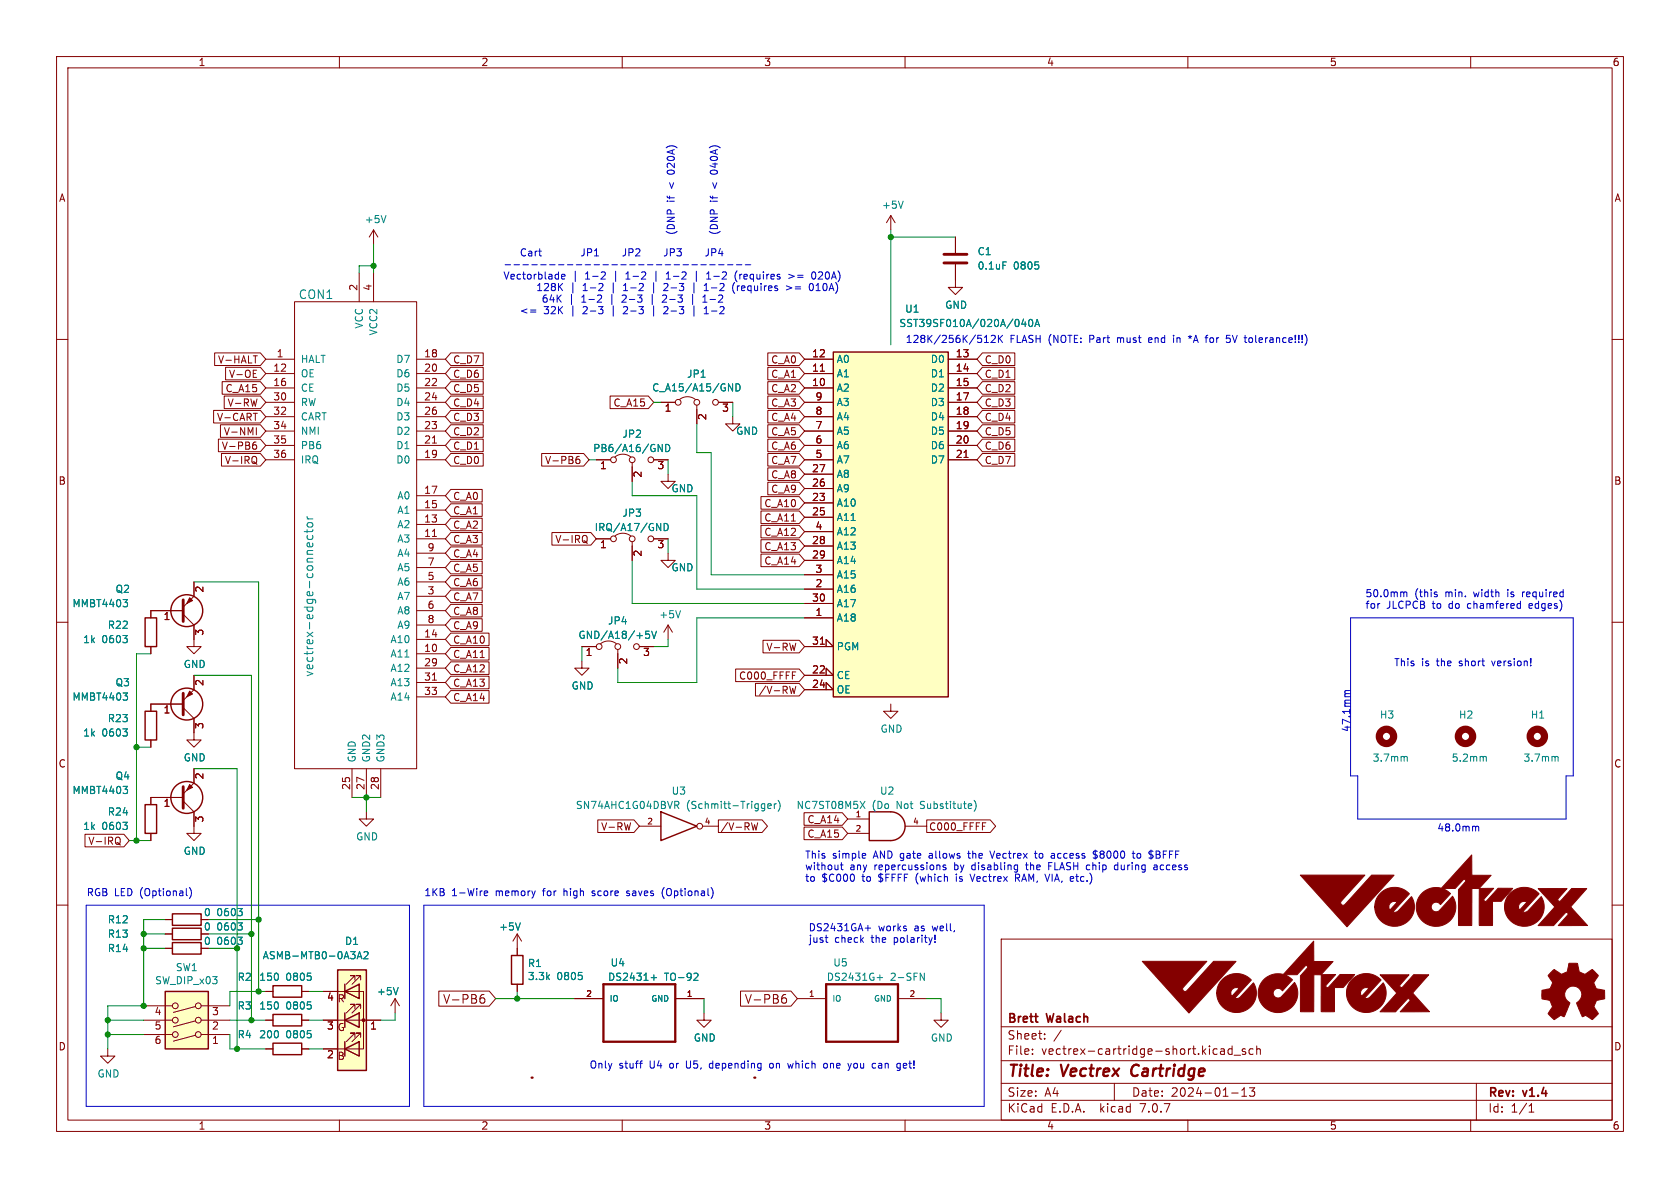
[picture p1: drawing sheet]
<svg xmlns="http://www.w3.org/2000/svg" width="297mm" height="210mm" viewBox="0 0 297 210" stroke-linecap="round" stroke-linejoin="round" font-family="sans-serif">
<defs><g id="words">
<g font-size="2.8" fill="#840000">
<text x="178" y="190.9">Title:</text>
<text x="187.7" y="190.9">Vectrex</text>
<text x="200.8" y="190.9">Cartridge</text>
</g>
<g font-size="2.1" fill="#008484">
<text x="52.7" y="53.1">CON1</text>
<text x="55.6" y="119.7" transform="rotate(-90 55.6 119.7)">vectrex-edge-connector</text>
</g>
<g font-size="2.1" fill="#840000">
<text x="78.3" y="177.6">V-PB6</text>
<text x="131.6" y="177.6">V-PB6</text>
<text x="178" y="184">Sheet:</text>
<text x="178" y="181.2">Brett</text>
<text x="185.2" y="181.2">Walach</text>
<text x="178" y="186.7">File:</text>
<text x="184.1" y="186.7">vectrex-cartridge-short.kicad_sch</text>
<text x="178" y="196.9">KiCad</text>
<text x="178" y="194.1">Size:</text>
<text x="184.7" y="194.1">A4</text>
<text x="185.7" y="196.9">E.D.A.</text>
<text x="194.6" y="196.9">kicad</text>
<text x="200" y="194.1">Date:</text>
<text x="201.8" y="196.9">7.0.7</text>
<text x="207" y="194.1">2024-01-13</text>
<text x="263" y="194.3">Rev:</text>
<text x="263" y="196.9">Id:</text>
<text x="267.1" y="196.9">1/1</text>
<text x="269.4" y="194.3">v1.4</text>
</g>
<g font-size="1.8" fill="#840000">
<text x="35" y="11.9">1</text>
<text x="85" y="11.9">2</text>
<text x="135" y="11.9">3</text>
<text x="185" y="11.9">4</text>
<text x="235" y="11.9">5</text>
<text x="285" y="11.9">6</text>
<text x="10.3" y="35.9">A</text>
<text x="285.3" y="35.9">A</text>
<text x="63.2" y="51.5" transform="rotate(-90 63.2 51.5)">2</text>
<text x="65.8" y="51.5" transform="rotate(-90 65.8 51.5)">4</text>
<text x="38.4" y="64.5">V-HALT</text>
<text x="48.2" y="65.8">12</text>
<text x="48.8" y="63.2">1</text>
<text x="74.9" y="63.2">18</text>
<text x="74.9" y="65.8">20</text>
<text x="80" y="64.5">C_D7</text>
<text x="136.2" y="64.5">C_A0</text>
<text x="143.5" y="65.8">11</text>
<text x="143.5" y="63.2">12</text>
<text x="168.9" y="63.2">13</text>
<text x="168.9" y="65.8">14</text>
<text x="174" y="64.5">C_D0</text>
<text x="39.8" y="69.5">C_A15</text>
<text x="40.4" y="67">V-OE</text>
<text x="48.2" y="68.3">16</text>
<text x="48.2" y="70.9">30</text>
<text x="74.9" y="68.3">22</text>
<text x="74.9" y="70.9">24</text>
<text x="80" y="69.5">C_D5</text>
<text x="80" y="67">C_D6</text>
<text x="136.2" y="69.5">C_A2</text>
<text x="136.2" y="67">C_A1</text>
<text x="143.5" y="68.3">10</text>
<text x="144.1" y="70.9">9</text>
<text x="168.9" y="68.3">15</text>
<text x="168.9" y="70.9">17</text>
<text x="174" y="67">C_D1</text>
<text x="174" y="69.5">C_D2</text>
<text x="38.3" y="74.6">V-CART</text>
<text x="39.5" y="77.2">V-NMI</text>
<text x="40.1" y="72.1">V-RW</text>
<text x="48.2" y="73.4">32</text>
<text x="48.2" y="75.9">34</text>
<text x="74.9" y="75.9">23</text>
<text x="74.9" y="73.4">26</text>
<text x="80" y="77.2">C_D2</text>
<text x="80" y="72.1">C_D4</text>
<text x="80" y="74.6">C_D3</text>
<text x="108.4" y="72.1">C_A15</text>
<text x="117.4" y="73.1">1</text>
<text x="125.2" y="74.4" transform="rotate(-90 125.2 74.4)">2</text>
<text x="127.6" y="73.1">3</text>
<text x="136.2" y="72.1">C_A3</text>
<text x="136.2" y="74.6">C_A4</text>
<text x="136.2" y="77.2">C_A5</text>
<text x="144.1" y="75.9">7</text>
<text x="144.1" y="73.4">8</text>
<text x="168.9" y="73.4">18</text>
<text x="168.9" y="75.9">19</text>
<text x="174" y="77.2">C_D5</text>
<text x="174" y="72.1">C_D3</text>
<text x="174" y="74.6">C_D4</text>
<text x="39.1" y="79.7">V-PB6</text>
<text x="39.7" y="82.2">V-IRQ</text>
<text x="48.2" y="78.5">35</text>
<text x="48.2" y="81">36</text>
<text x="74.9" y="81">19</text>
<text x="74.9" y="78.5">21</text>
<text x="80" y="79.7">C_D1</text>
<text x="80" y="82.2">C_D0</text>
<text x="96.3" y="82.2">V-PB6</text>
<text x="106" y="83.3">1</text>
<text x="116.1" y="83.3">3</text>
<text x="136.2" y="79.7">C_A6</text>
<text x="136.2" y="82.2">C_A7</text>
<text x="143.5" y="83.6">27</text>
<text x="144.1" y="81">5</text>
<text x="144.1" y="78.5">6</text>
<text x="168.9" y="78.5">20</text>
<text x="168.9" y="81">21</text>
<text x="174" y="79.7">C_D6</text>
<text x="174" y="82.2">C_D7</text>
<text x="10.3" y="85.9">B</text>
<text x="74.9" y="89.9">15</text>
<text x="74.9" y="87.4">17</text>
<text x="80" y="88.6">C_A0</text>
<text x="113.7" y="84.5" transform="rotate(-90 113.7 84.5)">2</text>
<text x="135" y="89.9">C_A10</text>
<text x="136.2" y="87.3">C_A9</text>
<text x="136.2" y="84.8">C_A8</text>
<text x="143.5" y="88.6">23</text>
<text x="143.5" y="86.1">26</text>
<text x="285.3" y="85.9">B</text>
<text x="74.9" y="95">11</text>
<text x="74.9" y="92.5">13</text>
<text x="80" y="91.1">C_A1</text>
<text x="80" y="93.7">C_A2</text>
<text x="135" y="94.9">C_A12</text>
<text x="135" y="92.4">C_A11</text>
<text x="143.5" y="91.2">25</text>
<text x="144.1" y="93.7">4</text>
<text x="75.5" y="100.1">7</text>
<text x="75.5" y="97.5">9</text>
<text x="80" y="98.7">C_A4</text>
<text x="80" y="101.3">C_A5</text>
<text x="80" y="96.2">C_A3</text>
<text x="98.1" y="96.2">V-IRQ</text>
<text x="106" y="97.2">1</text>
<text x="113.7" y="98.5" transform="rotate(-90 113.7 98.5)">2</text>
<text x="116.1" y="97.2">3</text>
<text x="135" y="97.5">C_A13</text>
<text x="135" y="100">C_A14</text>
<text x="143.5" y="96.3">28</text>
<text x="143.5" y="98.8">29</text>
<text x="144.1" y="101.3">3</text>
<text x="36.3" y="104.8" transform="rotate(-90 36.3 104.8)">2</text>
<text x="75.5" y="105.2">3</text>
<text x="75.5" y="102.6">5</text>
<text x="75.5" y="107.7">6</text>
<text x="80" y="106.4">C_A7</text>
<text x="80" y="103.8">C_A6</text>
<text x="143.5" y="106.4">30</text>
<text x="144.1" y="103.9">2</text>
<text x="28.8" y="109.9">1</text>
<text x="36.3" y="112.5" transform="rotate(-90 36.3 112.5)">3</text>
<text x="74.9" y="112.8">14</text>
<text x="75.5" y="110.2">8</text>
<text x="80" y="114">C_A10</text>
<text x="80" y="111.4">C_A9</text>
<text x="80" y="108.9">C_A8</text>
<text x="144.1" y="109">1</text>
<text x="74.9" y="115.3">10</text>
<text x="74.9" y="117.9">29</text>
<text x="80" y="116.5">C_A11</text>
<text x="80" y="119.1">C_A12</text>
<text x="103.4" y="116.3">1</text>
<text x="111.2" y="117.5" transform="rotate(-90 111.2 117.5)">2</text>
<text x="113.6" y="116.3">3</text>
<text x="135.4" y="115.3">V-RW</text>
<text x="143.5" y="119.1">22</text>
<text x="143.5" y="114">31</text>
<text x="36.3" y="121.4" transform="rotate(-90 36.3 121.4)">2</text>
<text x="74.9" y="120.4">31</text>
<text x="74.9" y="122.9">33</text>
<text x="80" y="121.6">C_A13</text>
<text x="80" y="124.1">C_A14</text>
<text x="130.5" y="120.3">C000_FFFF</text>
<text x="134.1" y="122.9">/V-RW</text>
<text x="143.5" y="121.7">24</text>
<text x="28.8" y="126.4">1</text>
<text x="36.3" y="129" transform="rotate(-90 36.3 129)">3</text>
<text x="10.3" y="135.9">C</text>
<text x="36.3" y="137.9" transform="rotate(-90 36.3 137.9)">2</text>
<text x="285.3" y="135.9">C</text>
<text x="28.8" y="143">1</text>
<text x="62" y="139.7" transform="rotate(-90 62 139.7)">25</text>
<text x="64.5" y="139.7" transform="rotate(-90 64.5 139.7)">27</text>
<text x="67.1" y="139.7" transform="rotate(-90 67.1 139.7)">28</text>
<text x="15.5" y="149.5">V-IRQ</text>
<text x="36.3" y="145.5" transform="rotate(-90 36.3 145.5)">3</text>
<text x="106.2" y="147">V-RW</text>
<text x="127.3" y="147">/V-RW</text>
<text x="142.6" y="145.7">C_A14</text>
<text x="142.6" y="148.3">C_A15</text>
<text x="164.1" y="147">C000_FFFF</text>
<text x="36" y="164.7">0</text>
<text x="36" y="167.2">0</text>
<text x="36" y="162.2">0</text>
<text x="27.2" y="179.8">4</text>
<text x="37.4" y="179.8">3</text>
<text x="57.7" y="177.2">4 R</text>
<text x="57.7" y="177.2">4</text>
<text x="10.3" y="185.9">D</text>
<text x="27.2" y="182.3">5</text>
<text x="27.2" y="184.9">6</text>
<text x="37.4" y="184.9">1</text>
<text x="37.4" y="182.3">2</text>
<text x="57.7" y="182.3">3 G</text>
<text x="57.7" y="182.3">3</text>
<text x="65.3" y="182.3">1</text>
<text x="285.3" y="185.9">D</text>
<text x="57.7" y="187.4">2 B</text>
<text x="57.7" y="187.4">2</text>
<text x="35" y="199.9">1</text>
<text x="85" y="199.9">2</text>
<text x="135" y="199.9">3</text>
<text x="185" y="199.9">4</text>
<text x="235" y="199.9">5</text>
<text x="285" y="199.9">6</text>
</g>
<g font-size="1.8" fill="#0000c2">
<text x="119.4" y="35.8" transform="rotate(-90 119.4 35.8)">if</text>
<text x="119.4" y="33.3" transform="rotate(-90 119.4 33.3)">&lt;</text>
<text x="119.4" y="30.5" transform="rotate(-90 119.4 30.5)">020A)</text>
<text x="127" y="35.8" transform="rotate(-90 127 35.8)">if</text>
<text x="127" y="33.3" transform="rotate(-90 127 33.3)">&lt;</text>
<text x="127" y="30.5" transform="rotate(-90 127 30.5)">040A)</text>
<text x="119.4" y="41.7" transform="rotate(-90 119.4 41.7)">(DNP</text>
<text x="127" y="41.7" transform="rotate(-90 127 41.7)">(DNP</text>
<text x="92.4" y="45.4">Cart</text>
<text x="104.5" y="45.4">JP1</text>
<text x="112.7" y="45.4">JP2</text>
<text x="88.9" y="49.5">Vectorblade</text>
<text x="95.9" y="51.5">128K</text>
<text x="97.1" y="53.6">64K</text>
<text x="101.2" y="49.5">|</text>
<text x="103.6" y="49.5">1-2</text>
<text x="104.3" y="53.6">1-2</text>
<text x="104.4" y="51.5">1-2</text>
<text x="108.7" y="49.5">|</text>
<text x="109.5" y="53.6">|</text>
<text x="109.5" y="51.5">|</text>
<text x="111.1" y="49.5">1-2</text>
<text x="111.9" y="53.6">2-3</text>
<text x="111.9" y="51.5">1-2</text>
<text x="117" y="53.6">|</text>
<text x="117.1" y="51.5">|</text>
<text x="118.7" y="49.5">1-2</text>
<text x="119.4" y="53.6">2-3</text>
<text x="119.5" y="51.5">2-3</text>
<text x="124.6" y="53.6">|</text>
<text x="124.6" y="51.5">|</text>
<text x="126.2" y="49.5">1-2</text>
<text x="127" y="53.6">1-2</text>
<text x="127" y="51.5">1-2</text>
<text x="131.4" y="49.5">(requires</text>
<text x="132.2" y="51.5">(requires</text>
<text x="141.1" y="49.5">&gt;=</text>
<text x="141.9" y="51.5">&gt;=</text>
<text x="145.4" y="49.5">020A)</text>
<text x="146.2" y="51.5">010A)</text>
<text x="92.4" y="55.6">&lt;=</text>
<text x="96.7" y="55.6">32K</text>
<text x="104" y="55.6">2-3</text>
<text x="111.5" y="55.6">2-3</text>
<text x="119.1" y="55.6">2-3</text>
<text x="124.2" y="55.6">|</text>
<text x="126.6" y="55.6">1-2</text>
<text x="160" y="60.7">128K/256K/512K</text>
<text x="178.5" y="60.7">FLASH (NOTE:</text>
<text x="192.9" y="60.7">Part</text>
<text x="198" y="60.7">must</text>
<text x="203.7" y="60.7">end</text>
<text x="208.3" y="60.7">in</text>
<text x="211.2" y="60.7">*A</text>
<text x="214.4" y="60.7">for</text>
<text x="218.3" y="60.7">5V</text>
<text x="221.7" y="60.7">tolerance!!!)</text>
<text x="241.3" y="105.7">50.0mm</text>
<text x="241.3" y="107.7">for</text>
<text x="245.1" y="107.7">JLCPCB</text>
<text x="250.1" y="105.7">(this</text>
<text x="253.4" y="107.7">to</text>
<text x="255.6" y="105.7">min.</text>
<text x="256.4" y="107.7">do</text>
<text x="259.9" y="107.7">chamfered</text>
<text x="260.8" y="105.7">width</text>
<text x="267" y="105.7">is</text>
<text x="269.8" y="105.7">required</text>
<text x="271" y="107.7">edges)</text>
<text x="246.4" y="117.9">This</text>
<text x="251.3" y="117.9">is</text>
<text x="254.1" y="117.9">the</text>
<text x="258.2" y="117.9">short</text>
<text x="264.2" y="117.9">version!</text>
<text x="238.8" y="129.5" transform="rotate(-90 238.8 129.5)">47.1mm</text>
<text x="254" y="147.1">48.0mm</text>
<text x="142.2" y="151.9">This</text>
<text x="142.2" y="153.9">without</text>
<text x="142.2" y="156">to</text>
<text x="145.3" y="156">$C000</text>
<text x="147.2" y="151.9">simple</text>
<text x="150.2" y="153.9">any</text>
<text x="152.6" y="156">to</text>
<text x="154.6" y="151.9">AND gate</text>
<text x="154.7" y="153.9">repercussions</text>
<text x="155.6" y="156">$FFFF</text>
<text x="162.3" y="156">(which</text>
<text x="164.7" y="151.9">allows</text>
<text x="169" y="153.9">by</text>
<text x="169.7" y="156">is</text>
<text x="171.9" y="151.9">the</text>
<text x="172.3" y="153.9">disabling</text>
<text x="172.5" y="156">Vectrex</text>
<text x="176" y="151.9">Vectrex</text>
<text x="180.6" y="156">RAM, VIA, etc.)</text>
<text x="182.1" y="153.9">the</text>
<text x="184.1" y="151.9">to</text>
<text x="186.2" y="153.9">FLASH chip</text>
<text x="187.1" y="151.9">access</text>
<text x="194.7" y="151.9">$8000</text>
<text x="198.3" y="153.9">during</text>
<text x="202" y="151.9">to</text>
<text x="205" y="151.9">$BFFF</text>
<text x="205.5" y="153.9">access</text>
<text x="15.2" y="158.5">RGB LED (Optional)</text>
<text x="74.9" y="158.5">1KB</text>
<text x="79.9" y="158.5">1-Wire</text>
<text x="87.7" y="158.5">memory</text>
<text x="96.3" y="158.5">for</text>
<text x="100.1" y="158.5">high</text>
<text x="105.3" y="158.5">score</text>
<text x="111.6" y="158.5">saves</text>
<text x="118.1" y="158.5">(Optional)</text>
<text x="142.9" y="164.7">DS2431GA+</text>
<text x="142.9" y="166.8">just</text>
<text x="147.6" y="166.8">check</text>
<text x="154.2" y="166.8">the</text>
<text x="155.3" y="164.7">works</text>
<text x="158.3" y="166.8">polarity!</text>
<text x="161.8" y="164.7">as</text>
<text x="165.1" y="164.7">well,</text>
<text x="104.1" y="189">Only</text>
<text x="109.4" y="189">stuff</text>
<text x="114.9" y="189">U4</text>
<text x="118.7" y="189">or</text>
<text x="121.8" y="189">U5,</text>
<text x="126.1" y="189">depending</text>
<text x="136.9" y="189">on</text>
<text x="140.4" y="189">which</text>
<text x="146.9" y="189">one</text>
<text x="151.4" y="189">you</text>
<text x="155.9" y="189">can</text>
<text x="160.4" y="189">get!</text>
</g>
<g font-size="1.8" fill="#008484">
<text x="64.4" y="39.6">+5V</text>
<text x="155.8" y="37.1">+5V</text>
<text x="172.7" y="45.3">C1</text>
<text x="172.7" y="47.9">0.1uF</text>
<text x="179.2" y="47.9">0805</text>
<text x="64.4" y="58.2" transform="rotate(-90 64.4 58.2)">VCC</text>
<text x="66.9" y="59.4" transform="rotate(-90 66.9 59.4)">VCC2</text>
<text x="158.9" y="58">SST39SF010A/020A/040A</text>
<text x="159.9" y="55.5">U1</text>
<text x="167" y="54.8">GND</text>
<text x="53.1" y="64.4">HALT</text>
<text x="70" y="64.4">D7</text>
<text x="147.8" y="64.4">A0</text>
<text x="164.4" y="64.4">D0</text>
<text x="53.1" y="66.9">OE</text>
<text x="53.1" y="69.4">CE</text>
<text x="53.1" y="72">RW</text>
<text x="70" y="66.9">D6</text>
<text x="70" y="69.4">D5</text>
<text x="70" y="72">D4</text>
<text x="115.2" y="69.4">C_A15/A15/GND</text>
<text x="121.4" y="67">JP1</text>
<text x="147.8" y="69.4">A2</text>
<text x="147.8" y="66.9">A1</text>
<text x="147.8" y="72">A3</text>
<text x="164.4" y="66.9">D1</text>
<text x="164.4" y="69.4">D2</text>
<text x="164.4" y="72">D3</text>
<text x="53.1" y="74.5">CART</text>
<text x="53.1" y="77.1">NMI</text>
<text x="70" y="77.1">D2</text>
<text x="70" y="74.5">D3</text>
<text x="109.9" y="77.6">JP2</text>
<text x="130" y="77.1">GND</text>
<text x="147.8" y="77.1">A5</text>
<text x="147.8" y="74.5">A4</text>
<text x="164.4" y="74.5">D4</text>
<text x="164.4" y="77.1">D5</text>
<text x="53.1" y="79.6">PB6</text>
<text x="53.1" y="82.1">IRQ</text>
<text x="70" y="82.1">D0</text>
<text x="70" y="79.6">D1</text>
<text x="104.8" y="80.1">PB6/A16/GND</text>
<text x="147.8" y="82.1">A7</text>
<text x="147.8" y="79.6">A6</text>
<text x="164.4" y="79.6">D6</text>
<text x="164.4" y="82.1">D7</text>
<text x="70.1" y="88.5">A0</text>
<text x="118.6" y="87.2">GND</text>
<text x="147.8" y="89.8">A10</text>
<text x="147.8" y="87.2">A9</text>
<text x="147.8" y="84.7">A8</text>
<text x="70.1" y="93.6">A2</text>
<text x="70.1" y="91">A1</text>
<text x="105" y="94.1">IRQ/A17/GND</text>
<text x="109.9" y="91.5">JP3</text>
<text x="147.8" y="92.3">A11</text>
<text x="147.8" y="94.8">A12</text>
<text x="70.1" y="96.1">A3</text>
<text x="70.1" y="101.2">A5</text>
<text x="70.1" y="98.7">A4</text>
<text x="118.6" y="101.2">GND</text>
<text x="147.8" y="97.4">A13</text>
<text x="147.8" y="99.9">A14</text>
<text x="12.7" y="107.5">MMBT4403</text>
<text x="20.3" y="105">Q2</text>
<text x="70.1" y="106.3">A7</text>
<text x="70.1" y="103.7">A6</text>
<text x="147.8" y="105">A16</text>
<text x="147.8" y="102.5">A15</text>
<text x="147.8" y="107.5">A17</text>
<text x="14.6" y="113.9">1k</text>
<text x="18" y="113.9">0603</text>
<text x="19" y="111.4">R22</text>
<text x="68.9" y="113.9">A10</text>
<text x="70.1" y="108.8">A8</text>
<text x="70.1" y="111.4">A9</text>
<text x="102.2" y="113.1">GND/A18/+5V</text>
<text x="107.4" y="110.6">JP4</text>
<text x="116.5" y="109.5">+5V</text>
<text x="147.8" y="110.1">A18</text>
<text x="32.4" y="118.3">GND</text>
<text x="68.9" y="116.4">A11</text>
<text x="68.9" y="119">A12</text>
<text x="147.8" y="115.2">PGM</text>
<text x="12.7" y="124.1">MMBT4403</text>
<text x="20.3" y="121.5">Q3</text>
<text x="68.9" y="121.5">A13</text>
<text x="68.9" y="124.1">A14</text>
<text x="101" y="122.1">GND</text>
<text x="147.8" y="120.2">CE</text>
<text x="147.8" y="122.8">OE</text>
<text x="14.6" y="130.4">1k</text>
<text x="18" y="130.4">0603</text>
<text x="19" y="127.9">R23</text>
<text x="155.6" y="129.7">GND</text>
<text x="243.8" y="127.2">H3</text>
<text x="257.8" y="127.2">H2</text>
<text x="270.5" y="127.2">H1</text>
<text x="32.4" y="134.8">GND</text>
<text x="63.1" y="134.9" transform="rotate(-90 63.1 134.9)">GND</text>
<text x="65.6" y="134.9" transform="rotate(-90 65.6 134.9)">GND2</text>
<text x="68.2" y="134.9" transform="rotate(-90 68.2 134.9)">GND3</text>
<text x="242.6" y="134.8">3.7mm</text>
<text x="256.6" y="134.8">5.2mm</text>
<text x="269.3" y="134.8">3.7mm</text>
<text x="12.7" y="140.6">MMBT4403</text>
<text x="20.3" y="138">Q4</text>
<text x="101.7" y="143.2">SN74AHC1G04DBVR</text>
<text x="118.6" y="140.7">U3</text>
<text x="121.3" y="143.2">(Schmitt-Trigger)</text>
<text x="140.7" y="143.2">NC7ST08M5X</text>
<text x="154.2" y="143.2">(Do</text>
<text x="155.5" y="140.7">U2</text>
<text x="158.6" y="143.2">Not</text>
<text x="163" y="143.2">Substitute)</text>
<text x="14.6" y="146.9">1k</text>
<text x="18" y="146.9">0603</text>
<text x="19" y="144.4">R24</text>
<text x="62.9" y="148.8">GND</text>
<text x="32.4" y="151.3">GND</text>
<text x="19" y="166">R13</text>
<text x="19" y="163.4">R12</text>
<text x="38.3" y="164.7">0603</text>
<text x="38.3" y="167.2">0603</text>
<text x="38.3" y="162.2">0603</text>
<text x="60.9" y="167.2">D1</text>
<text x="88.1" y="164.7">+5V</text>
<text x="19" y="168.5">R14</text>
<text x="31" y="171.9">SW1</text>
<text x="41.9" y="173.6">R2</text>
<text x="45.7" y="173.6">150</text>
<text x="46.3" y="169.8">ASMB-MTB0-0A3A2</text>
<text x="50.5" y="173.6">0805</text>
<text x="93.2" y="171.1">R1</text>
<text x="93.2" y="173.5">3.3k</text>
<text x="98.5" y="173.5">0805</text>
<text x="107.4" y="173.6">DS2431+</text>
<text x="107.8" y="171">U4</text>
<text x="117.5" y="173.6">TO-92</text>
<text x="146.1" y="173.6">DS2431G+</text>
<text x="147.2" y="171">U5</text>
<text x="157.4" y="173.6">2-SFN</text>
<text x="27.3" y="174.2">SW_DIP_x03</text>
<text x="41.9" y="178.7">R3</text>
<text x="45.7" y="178.7">150</text>
<text x="50.5" y="178.7">0805</text>
<text x="66.5" y="176.1">+5V</text>
<text x="41.9" y="183.7">R4</text>
<text x="45.7" y="183.7">200</text>
<text x="50.5" y="183.7">0805</text>
<text x="122.6" y="184.3">GND</text>
<text x="164.5" y="184.3">GND</text>
<text x="17.1" y="190.7">GND</text>
</g>
<g font-size="1.4" fill="#840000">
<text x="114.3" y="145.8">2</text>
<text x="124.5" y="145.8">4</text>
<text x="151.2" y="144.5">1</text>
<text x="151.2" y="147.1">2</text>
<text x="161.3" y="145.8">4</text>
<text x="103.5" y="176.3">2</text>
<text x="121.3" y="176.3">1</text>
<text x="142.9" y="176.3">1</text>
<text x="160.7" y="176.3">2</text>
</g>
<g font-size="1.4" fill="#008484">
<text x="107.7" y="177.3">IO</text>
<text x="115" y="177.3">GND</text>
<text x="147.1" y="177.3">IO</text>
<text x="154.4" y="177.3">GND</text>
</g>
</g></defs>
<g fill="none" stroke="#840000" stroke-width=".18">
<path d="M10 10h277v190h-277zM12 12h273v186h-273zM60 10v2M110 10v2M160 10v2M210 10v2M260 10v2M157.5 38.1l-.8 1.3M157.5 38.1v2.5M157.5 38.1l.7 1.3M10 60h2M66 40.6l-.7 1.3"/>
<path d="M66 40.6v2.6M66 40.6l.8 1.3M168.9 49.5v1.3h1.3l-1.3 1.3-1.3-1.3h1.3M285 60h2M129.5 73.7v1.2h1.3l-1.3 1.3-1.2-1.3h1.2M118.1 83.8v1.3h1.3l-1.3 1.3-1.3-1.3h1.3M10 110h2M26.7 114.3v1.3M32.4 108.6l1.9 1.9v3.8h1.3l-1.3 1.3-1.3-1.3h1.3M32.4 108h-5.7v1.2M34.3 119.4v2.5l-1.9 1.9M34.3 102.9v2.5l-1.9 1.9"/>
<path d="M285 110h2M26.7 130.8v1.3M32.4 125.1l1.9 1.9v3.8h1.3l-1.3 1.3-1.3-1.3h1.3M32.4 124.5h-5.7v1.2M34.3 135.9v2.5l-1.9 1.9M10 160h2M26.7 147.3v1.3M32.4 141.6l1.9 1.9v3.8h1.3l-1.3 1.3-1.3-1.3h1.3M32.4 141h-5.7v1.2M64.8 143.5v1.3h1.2l-1.2 1.3-1.3-1.3h1.3M285 160h2M25.4 177.8h5.1"/>
<path d="M29.2 165.1h1.3M29.2 167.6h1.3M29.2 162.6h1.3M34.5 177.9l-3.8 1.1M35.6 177.8h5M47 175.3h1.3M53.3 175.3h1.3M57.1 175.3h7.2v10.1h-7.2M62.7 178.3v-.8h-.7h.7l-1.5 1.6M62.7 173.2v-.7h-.7h.7l-1.5 1.5M63.5 174h.1M63.8 178.3v-.8h-.8h.8l-1.6 1.6"/>
<path d="M63.8 173.2v-.7h-.8h.8l-1.6 1.5M69.8 176.5l-.7 1.3M69.8 176.5v2.6M69.8 176.5l.8 1.3M91.4 167.6v1.3M91.4 174v1.3M124.5 179.1v1.2h1.2l-1.2 1.3-1.3-1.3h1.3M177 166h108v32h-108zM19 185.4v1.3h1.3l-1.3 1.3-1.2-1.3h1.2M25.4 182.9h5.1M25.4 180.3h5.1M34.5 180.5l-3.8 1"/>
<path d="M34.5 183l-3.8 1M35.6 182.9h5M35.6 180.3h5M47 185.4h1.3M47 180.3h1.3M53.3 185.4h1.3M53.3 180.3h1.3M57.1 180.3h10.2M60 198v2M62.7 183.4v-.8h-.7h.7l-1.5 1.6M63.8 183.4v-.8h-.8h.8l-1.6 1.6M110 198v2"/>
<path d="M160 198v2M177 194.5h108M177 191.5h108M177 187.5h108M177 181.5h108M182.5 186.3v.1M182.5 185.5v.1M184.7 183.6v.1M184.7 182.8v.1M187.6 182.1l-1.3 2M197 191.5v3M210 198v2"/>
<path d="M215.8 185.5h.6l.1 .9M216.5 185.8h-.5a.29 .29 0 0 0-.3 .3 .29 .29 0 0 0 .3 .3l.5-.1M217.7 193.2h1.2M217.8 185.5l-.4-.1-.3 .3v.4l.1 .2h.6M217.8 184.9v1.5M218.2 186.5h1.1M219.5 193.8h.9M219.5 192.7l.5-.4v1.5M220.2 185.5l-.4-.1-.2 .2 .1 .2 .5 .2v.3h-.6M220.9 192.3h.9l-.5 .6 .4 .1v.7l-.2 .1h-.4l-.2-.1M221.5 185.5l-.4-.1-.3 .3v.4l.2 .2h.5M222.2 185.5l.2-.1 .3 .1 .1 .9"/>
<path d="M222.2 184.9v1.5M260 198v2M261 191.5v6.5M270.3 196.6h.9M270.3 195.5l.4-.4v1.5"/>
<circle cx="31" cy="177.8" r=".51"/>
<circle cx="35.1" cy="177.8" r=".51"/>
<circle cx="31" cy="180.3" r=".51"/>
<circle cx="31" cy="182.9" r=".51"/>
<circle cx="35.1" cy="180.3" r=".51"/>
<circle cx="35.1" cy="182.9" r=".51"/>
</g>
<path d="M200.3 188.5a1.27 1.27 0 0 0 0 1.6" fill="none" stroke="#840000" stroke-width=".4"/>
<g fill="none" stroke="#840000" stroke-width=".25">
<path d="M25.7 109.2h2v5.1h-2zM25.7 125.7h2v5.1h-2zM25.7 142.2h2v5.1h-2zM29.2 175.3h7.6v10.1h-7.6zM30.5 164.1h5.1v2h-5.1zM30.5 166.6h5.1v2.1h-5.1zM30.5 161.5h5.1v2.1h-5.1zM48.3 174.2h5v2.1h-5zM48.3 179.3h5v2.1h-5zM59.7 171.5h5.1v17.7h-5.1zM61 175.3l2.5-1.3v2.5zM61 174v2.5"/>
<path d="M61 179.1v2.5M90.4 168.9h2.1v5.1h-2.1zM48.3 184.4h5v2h-5zM61 185.4l2.5-1.2v2.5zM61 180.3l2.5-1.2v2.5zM61 184.2v2.5"/>
<circle cx="33" cy="107.9" r="2.82"/>
<circle cx="33" cy="124.5" r="2.82"/>
<circle cx="33" cy="141" r="2.82"/>
</g>
<g fill="none" stroke="#008484" stroke-width=".18">
<path d="M68.2 38.1l-.4 1.3M159.7 35.6l-.4 1.2M21.7 112.3h.8l-.4 .5M21.8 106h.7l-.4 .5M22.3 106.5l.2 .2v.3l-.2 .3M22.4 112.9v.6M21.7 128.8h.8l-.4 .5M21.8 122.5h.7l-.4 .5M21.8 139h.7l-.4 .5M22.3 123l.2 .2v.3l-.2 .3M22.3 139.5l.2 .2v.3l-.2 .3M22.4 129.5v.5"/>
<path d="M248.4 133.7l.4 .2v.7M21.7 145.4h.8l-.4 .4M22.4 146v.5M42 163.1h.8l-.4 .5M42 165.7h.8l-.4 .5M42 160.6h.8l-.4 .5M42.8 163.7v.6M42.8 161.2v.5M42.8 166.3v.5M55 172.6v.6M55 177.7v.6M63.1 169.5l.5-1.3 .4 1.3"/>
<path d="M63.3 169.1h.6M64.3 168.3l.5-.1 .3 .4-.8 .9h.8M70.4 174.6l-.4 1.2M102.9 172.5v.6M55 182.8v.5"/>
</g>
<g fill="#ffffc2" stroke="#ffffc2" stroke-width=".18">
<path d="M29.2 175.3h7.6v10.1h-7.6z"/>
<path d="M59.7 171.5h5.1v17.7h-5.1z"/>
</g>
<g fill="#840000" stroke="#840000" stroke-width=".18">
<path d="M229.9 154.7h11.4l-3 3.3a3.3 3.3 0 0 0-1.3 1.7 .56 .56 0 0 0 .6 .3 .56 .56 0 0 0 .5-.5l4.4-4.8h3.9l-8.3 9.1z"/>
<path d="M261.5 157.1l2.6-.1-1.5 1.6a.39 .39 0 0 0-.3 .3 .39 .39 0 0 0 .2 .4h.3l2-2.3h2.6l-2 2.3h-1.5v3.9a.28 .28 0 0 1-.1 .4 .28 .28 0 0 1-.4 0h-1.7a.18 .18 0 0 1-.2 0 .18 .18 0 0 1 0-.3z"/>
<path d="M266.9 158a3.6 3.6 0 0 1 5.2 0l-2.9 3.2a1.58 1.58 0 0 0 1.6-.9l1.7-1.8a3.5 3.5 0 0 1-2.1 5.1 3.5 3.5 0 0 1-4.4-3.3h2.5l.2 .6 1.2-1.4a.47 .47 0 0 0-.7-.1l-.5 .3-.2 .6h-2.5v-.6a3.5 3.5 0 0 1 .9-1.7z"/>
<path d="M244.1 157.9a3.6 3.6 0 0 1 5.1 .1l-3 3.2a1.34 1.34 0 0 0 1.5-.8l1.8-1.9a3.5 3.5 0 0 1-2 5.1 3.5 3.5 0 0 1-4.5-3.3h2.5l.2 .6 1.3-1.5a.99 .99 0 0 0-1.5 .9h-2.5a3.3 3.3 0 0 1 1.1-2.4z"/>
<path d="M271.9 157.1h5.1l-1.3 1.5a.35 .35 0 0 0-.3 .4 .35 .35 0 0 0 .4 .3l2.1-2.2h2.6l-2.8 3.2 3 3.3h-5.2l1.5-1.7a.35 .35 0 0 0 .1-.6 .35 .35 0 0 0-.6 .3l-1.8 2h-2.8l3-3.3z"/>
<path d="M251.4 157.9a4 4 0 0 1 3.5-.9l5.3-5.9v3.6h3.4l-2.1 2.4h-1.3v6.5h-2a.26 .26 0 0 1-.3 0 .26 .26 0 0 1-.1-.3v-6l1-1.2a.33 .33 0 0 0 .3-.4 .33 .33 0 0 0-.4-.2l-1.4 1.6h-2.3l.8 .4 .6 .5-1.7 1.9a1.52 1.52 0 0 0-1.2-.3 .88 .88 0 0 0-.1 1.4 .88 .88 0 0 0 1.3-.3l1.8-1.9a.27 .27 0 0 1 .4-.3 3.5 3.5 0 0 1-1 4.6 3.5 3.5 0 0 1-4.6-.5 3.5 3.5 0 0 1 .1-4.7z"/>
<path d="M274.2 171.9l.6-.5 .8 .6a.62 .62 0 0 0 1.1 0l.2-.1a1.62 1.62 0 0 0 .4-1.4l.1-.2h1.5l.1 .8a.74 .74 0 0 0 .7 .9l.5 .2 1.3-.8 1 1-.4 .7a.75 .75 0 0 0-.1 1.2l.2 .5 1.5 .3v1.5l-1.4 .2-.1 .2a1.23 1.23 0 0 0-.3 1.2l.7 1-.1 .1-1 .9-.8-.5a.54 .54 0 0 0-.9 0l-1.1-2.3a2.33 2.33 0 0 0 .9-2 1.54 1.54 0 0 0-2.5-.7 1.54 1.54 0 0 0 .4 2.6l-1 2.4a.69 .69 0 0 0-1.1 .2l-.6 .3-1.1-1 .8-1.2-.3-.6a.71 .71 0 0 0-.9-.7l-.7-.2v-1.4l.4-.1a1.11 1.11 0 0 0 1.3-.7 .72 .72 0 0 0-.2-1.2l-.4-.7z"/>
<path d="M201.9 169.9h11.5l-3.1 3.4a3.3 3.3 0 0 0-1.2 1.6 .56 .56 0 0 0 .6 .3 .56 .56 0 0 0 .4-.4l4.4-4.9 4 .1-8.3 9.1z"/>
<path d="M233.6 172.3h2.5l-1.4 1.6a.39 .39 0 0 0-.3 .3 .39 .39 0 0 0 .2 .4l.2-.1 2.1-2.2h2.6l-2 2.3h-1.6v3.9a.28 .28 0 0 1 0 .4 .28 .28 0 0 1-.4 0h-1.7a.21 .21 0 0 1-.3-.1 .21 .21 0 0 1 .1-.3z"/>
<path d="M239 173.2a3.6 3.6 0 0 1 5.2 0l-3 3.3a1.58 1.58 0 0 0 1.6-.9l1.7-1.9a3.5 3.5 0 0 1-2 5.2 3.5 3.5 0 0 1-4.5-3.3h2.5l.2 .5 1.3-1.4-.3-.1a1 1 0 0 0-1.2 1h-2.5l.1-.6a3.4 3.4 0 0 1 .9-1.8z"/>
<path d="M216.1 173.1a3.6 3.6 0 0 1 5.1 .1l-2.9 3.3a1.34 1.34 0 0 0 1.5-.8l1.8-2a3.5 3.5 0 0 1-2.1 5.2 3.5 3.5 0 0 1-4.4-3.3h2.5l.2 .5 1.2-1.4a.99 .99 0 0 0-1.4 .9h-2.5a3.3 3.3 0 0 1 1-2.5z"/>
<path d="M244 172.3h5.1l-1.3 1.5a.42 .42 0 0 0-.3 .3 .42 .42 0 0 0 .2 .5l.4-.2 1.8-2.1h2.7l-2.9 3.2 3 3.3-5.2 .1 1.5-1.7a.35 .35 0 0 0 .2-.6 .35 .35 0 0 0-.6 .2l-1.9 2.1h-2.7l2.9-3.3z"/>
<path d="M223.4 173.1a4 4 0 0 1 3.5-.9l5.3-5.8 .1 3.6h3.4l-2.2 2.3-1.2 .1-.1 6.4-1.9 .1a.26 .26 0 0 1-.4 0 .26 .26 0 0 1 0-.4v-6l1-1.1a.33 .33 0 0 0 .3-.4 .33 .33 0 0 0-.4-.3l-1.5 1.6h-2.3l.9 .4 .6 .5-1.7 1.9a1.51 1.51 0 0 0-1.3-.3 .88 .88 0 0 0-.1 1.4 .88 .88 0 0 0 1.4-.3l1.7-1.9a.27 .27 0 0 1 .4-.2 3.5 3.5 0 0 1-.9 4.5 3.5 3.5 0 0 1-4.7-.5 3.5 3.5 0 0 1 .1-4.7z"/>
<path d="M33.5 122.2l.5 .5-1 .5z"/>
<path d="M33.5 138.7l.5 .5-1 .5z"/>
<path d="M33.5 105.7l.5 .5-1 .5z"/>
<circle cx="64.3" cy="180.3" r=".25"/>
</g>
<path d="M32.4 106v3.9M32.4 122.6v3.8M32.4 139.1v3.8" fill="none" stroke="#840000" stroke-width=".51"/>
<circle cx="245.1" cy="130.2" r="1.27" fill="none" stroke="#840000" stroke-width="1.3"/>
<path d="M106.7 174v10.2M119.4 174v10.2" fill="none" stroke="#840000" stroke-width=".41"/>
<circle cx="94" cy="190.5" r=".2" fill="#840000"/>
<path d="M106.7 174h12.7M146 174v10.2M158.7 174v10.2M106.7 184.2h12.7" fill="none" stroke="#840000" stroke-width=".41"/>
<g fill="none" stroke="#840000" stroke-width=".18">
<path d="M116.8 71.1h2.6M120.1 70.6a2.26 2.26 0 0 1 2.8 0M123.2 71.6v3.3M127 71.1h2.5M102.9 116.8v1.3h1.2l-1.2 1.3-1.3-1.3h1.3M102.9 114.3h2.5M106.2 113.8a2.26 2.26 0 0 1 2.8 0M109.2 114.8v3.3M113 114.3h2.6M157.5 124.5v1.2h1.2l-1.2 1.3-1.3-1.3h1.3M101.6 176.5h5.1M119.4 176.5h5.1"/>
<circle cx="119.9" cy="71.1" r=".51"/>
<circle cx="123.2" cy="71.1" r=".51"/>
<circle cx="126.5" cy="71.1" r=".51"/>
<circle cx="105.9" cy="114.3" r=".51"/>
<circle cx="109.2" cy="114.3" r=".51"/>
<circle cx="112.5" cy="114.3" r=".51"/>
</g>
<path d="M128.8 67.8l.7 1.3v-1.3M130.1 67.8a.64 .64 0 0 1 .7 .7 .64 .64 0 0 1-.7 .6zM114.8 111.6h-.6l-.1 .6 .2-.1h.4l.1 .2v.4l-.2 .2-.5-.2M115.2 111.6l.4 1.3 .5-1.3M115.1 172.8h1M115.6 172.3v1M122.9 172l.4 .1 .1 .3-.8 .9h.8" fill="none" stroke="#008484" stroke-width=".18"/>
<circle cx="133.3" cy="190.5" r=".2" fill="#840000"/>
<path d="M146 174h12.7M146 184.2h12.7" fill="none" stroke="#840000" stroke-width=".41"/>
<g fill="none" stroke="#840000" stroke-width=".18">
<path d="M52.1 53.3h21.6v82.6h-21.6zM63.5 48.3v5M66 48.3v5M168.9 41.9v2.8M168.9 46.7v2.8M37.8 72.5h8.2l1 1.2-1 1.1h-8.2zM37.9 62.4h8.1l1 1.1-1 1.1h-8.1zM38.6 77.6h7.4l1 1.1-1 1.2h-7.4zM39 75.1h7l1 1.1-1 1.1h-7zM39.3 67.5h6.7l1 1.1-1 1.1h-6.7zM39.6 70h6.4l1 1.1-1 1.1h-6.4zM39.9 64.9h6.1l1 1.1-1 1.2h-6.1z"/>
<path d="M44.7 78.7l.4-.1 .3 .3-.1 .4-.4 .1-.2-.1M44.8 66h.4M44.8 66.7h.6M44.8 65.4h.6M44.8 73.1h.7M44.8 62.9h.7M45.3 78.1l-.4 .1-.2 .2M45.3 75.6v1.3M47 68.6h5.1M47 66h5.1M47 63.5h5.1M47 71.1h5.1"/>
<path d="M47 73.7h5.1M47 76.2h5.1M47 78.7h5.1M73.7 68.6h5M73.7 66h5M73.7 63.5h5M73.7 71.1h5M73.7 73.7h5M73.7 76.2h5M73.7 78.7h5M76.4 78.3h.8M79.7 75.1h5.7v2.2h-5.7l-1-1.1z"/>
<path d="M79.7 62.4h5.7v2.2h-5.7l-1-1.1zM79.7 67.5h5.7v2.2h-5.7l-1-1.1zM79.7 64.9h5.7v2.3h-5.7l-1-1.2zM79.7 70h5.7v2.2h-5.7l-1-1.1zM79.7 77.6h5.7v2.3h-5.7l-1-1.2zM79.7 72.5h5.7v2.3h-5.7l-1-1.1zM107.9 70h6.7l1 1.1-1 1.1h-6.7zM116.8 71.1h2.6M123.2 72.4v2.5M127 71.1h2.5M135.7 67.5h5.6l.9 1.1-.9 1.1h-5.6zM135.7 62.4h5.6l.9 1.1-.9 1.1h-5.6z"/>
<path d="M135.7 64.9h5.6l.9 1.1-.9 1.2h-5.6zM135.7 70h5.6l.9 1.1-.9 1.1h-5.6zM135.7 72.5h5.6l.9 1.2-.9 1.1h-5.6zM135.7 77.6h5.6l.9 1.1-.9 1.2h-5.6zM135.7 75.1h5.6l.9 1.1-.9 1.1h-5.6zM142.2 68.6h5.1M142.2 66h5.1M142.2 63.5h5.1M142.2 71.1h5.1M142.2 73.7h5.1M142.2 76.2h5.1M142.2 78.7h5.1"/>
<path d="M145 65.6h.7M167.6 68.6h5.1M167.6 66h5.1M167.6 63.5h5.1M167.6 71.1h5.1M167.6 73.7h5.1M167.6 76.2h5.1M167.6 78.7h5.1M173.7 75.1h5.7v2.2h-5.7l-1-1.1zM173.7 77.6h5.7v2.3h-5.7l-1-1.2zM173.7 62.4h5.7v2.2h-5.7l-1-1.1zM173.7 64.9h5.7v2.3h-5.7l-1-1.2z"/>
<path d="M173.7 67.5h5.7v2.2h-5.7l-1-1.1zM173.7 70h5.7v2.2h-5.7l-1-1.1zM173.7 72.5h5.7v2.3h-5.7l-1-1.1zM39.2 80.2h6.8l1 1.1-1 1.1h-6.8zM45 81.7l.4 .4M45.1 80.7h.1a.81 .81 0 0 1-.1 1.3M47 81.3h5.1M73.7 81.3h5M73.7 95.3h5M73.7 92.7h5M73.7 90.2h5M73.7 87.6h5"/>
<path d="M73.7 97.8h5M76.4 94.8h.8M79.7 86.5h5.5v2.2h-5.5l-1-1.1zM79.7 89.1h5.5v2.2h-5.5l-1-1.1zM79.7 80.2h5.7v2.2h-5.7l-1-1.1zM79.7 96.7h5.5v2.2h-5.5l-1-1.1zM79.7 99.2h5.5v2.2h-5.5l-1-1.1zM79.7 94.1h5.5v2.3h-5.5l-1-1.1zM79.7 91.6h5.5v2.2h-5.5l-1-1.1zM95.8 80.2h7.4l.9 1.1-.9 1.1h-7.4zM97.6 94.1h6.9l.9 1.2-.9 1.1h-6.9zM101.9 81.3l.4-.1 .2 .2-.1 .5-.4 .1-.1-.2"/>
<path d="M102.4 80.7h-.4l-.1 .3M103.4 95.7l.5 .3M103.5 94.7h.1a.81 .81 0 0 1-.1 1.2M105.4 81.3h2.5M105.4 95.3h2.5M108.7 80.8a2.26 2.26 0 0 1 2.8 0M111.8 81.8v3.3M111.8 95.8v3.3M115.6 81.3h2.5M115.6 95.3h2.5M118.1 97.8v1.3h1.3l-1.3 1.2-1.3-1.2h1.3M134.5 95.4h6.8l.9 1.1-.9 1.1h-6.8z"/>
<path d="M134.5 97.9h6.8l.9 1.2-.9 1.1h-6.8zM134.5 87.8h6.8l.9 1.1-.9 1.1h-6.8zM134.5 92.9h6.8l.9 1.1-.9 1.1h-6.8zM134.5 90.3h6.8l.9 1.1-.9 1.2h-6.8zM135.7 85.2h5.6l.9 1.2-.9 1.1h-5.6zM135.7 80.2h5.6l.9 1.1-.9 1.1h-5.6zM135.7 82.7h5.6l.9 1.1-.9 1.1h-5.6zM142.2 81.3h5.1M142.2 88.9h5.1M142.2 91.4h5.1M142.2 86.4h5.1M142.2 83.8h5.1"/>
<path d="M142.2 96.5h5.1M142.2 99.1h5.1M142.2 94h5.1M167.6 81.3h5.1M170.4 80.9h.7M173.7 80.2h5.7v2.2h-5.7l-1-1.1zM26.7 114.3v1.3M32.4 108h-5.7v1.2M34.3 102.9v2.5M34.3 110.5v2.5M34.3 119.4v2.5M73.7 115.6h5"/>
<path d="M73.7 113h5M73.7 118.1h5M73.7 105.4h5M73.7 102.9h5M73.7 108h5M73.7 100.3h5M73.7 110.5h5M79.7 111.9h6.8v2.2h-6.8l-1-1.1zM79.7 119.5h6.8v2.3h-6.8l-1-1.1zM79.7 114.5h6.8v2.2h-6.8l-1-1.1zM79.7 117h6.8v2.2h-6.8l-1-1.1zM79.7 109.4h5.5v2.2h-5.5l-1-1.1z"/>
<path d="M79.7 106.8h5.5v2.3h-5.5l-1-1.1zM79.7 104.3h5.5v2.2h-5.5l-1-1.1zM79.7 101.8h5.5v2.2h-5.5l-1-1.1zM102.9 114.3h2.5M109.2 115.6v2.5M113 114.3h2.6M118.1 110.5l-.8 1.3M118.1 110.5v2.5M118.1 110.5l.8 1.3M130.1 118.3h11.2l.9 1.1-.9 1.1h-11.2zM134.9 113.2h6.4l.9 1.1-.9 1.1h-6.4zM140.1 118.8h.6"/>
<path d="M142.2 119.4h5.1l-1.3-1.3v1.3M142.2 114.3h5.1l-1.3-1.3v1.3M142.2 109.2h5.1M142.2 104.1h5.1M142.2 101.6h5.1M142.2 106.7h5.1M145 113.9h.7M26.7 130.8v1.3M32.4 124.5h-5.7v1.2M34.3 127v2.5M34.3 135.9v2.5M62.2 135.9v5.1"/>
<path d="M64.8 135.9v5.1M67.3 135.9v5.1M73.7 120.7h5M73.7 123.2h5M76.4 120.2h.8M79.7 122.1h6.8v2.2h-6.8l-1-1.1zM133.6 120.8h7.7l.9 1.1-.9 1.1h-7.7zM139.6 121.3l.3 1.3 .2-.9 .3 .9 .3-1.3M142.2 121.9h5.1l-1.3-1.2v1.2M15 147.5h6.9l1 1.1-1 1.1h-6.9zM20.9 149l.4 .4M20.9 148l.2 .1a.81 .81 0 0 1-.2 1.2"/>
<path d="M26.7 147.3v1.3M32.4 141h-5.7v1.2M34.3 143.5v2.6M105.7 144.9h6.4l.9 1.2-.9 1.1h-6.4zM113 146.1h3.8M124.2 146.1h2.8M127 144.9h7.7l1 1.2-1 1.1h-7.7zM132.9 145.5l.3 1.2 .2-.9 .2 .9 .3-1.2M142.1 143.7h6.8l1 1.1-1 1.1h-6.8zM142.1 146.2h6.8l1 1.1-1 1.1h-6.8zM149.9 144.8h3.8M149.9 147.3h3.8"/>
<path d="M160 146.1h3.8M163.8 144.9h11.3l.9 1.2-.9 1.1h-11.3zM173.7 145.5h.6M29.2 162.6h1.3M29.2 167.6h1.3M29.2 165.1h1.3M47 175.3h1.3M53.3 175.3h1.3M57.1 175.3h2.6M77.6 175.2h8.9l1.1 1.3-1.1 1.4h-8.9zM85 176.5l.4-.1 .3 .3-.1 .6h-.6M85.6 175.8a.54 .54 0 0 0-.7 .4"/>
<path d="M91.4 165.1l-.7 1.3M91.4 165.1v3.8M91.4 174v1.3M91.4 165.1l.8 1.3M101.6 176.5h5.1M119.4 176.5h5.1M130.9 175.2h8.9l1.2 1.3-1.2 1.4h-8.9zM138.3 176.5l.5-.1 .3 .3-.2 .6h-.6M138.9 175.8a.54 .54 0 0 0-.6 .4M141 176.5h5M158.7 176.5h5.1M166.4 179.1v1.2h1.2l-1.2 1.3-1.3-1.3h1.3"/>
<path d="M47 180.3h1.3M47 185.4h1.3M53.3 180.3h1.3M53.3 185.4h1.3M57.1 180.3h2.6M57.1 185.4h2.6M64.8 180.3h2.5"/>
<circle cx="108.5" cy="81.3" r=".51"/>
<circle cx="108.5" cy="95.3" r=".51"/>
<circle cx="111.8" cy="81.3" r=".51"/>
<circle cx="111.8" cy="95.3" r=".51"/>
<circle cx="115.1" cy="81.3" r=".51"/>
<circle cx="115.1" cy="95.3" r=".51"/>
<circle cx="123.7" cy="146.1" r=".51"/>
</g>
<g fill="none" stroke="#008484" stroke-width=".18">
<path d="M177.3 46.3h.6M180.9 56.4l-.3 .9h.8M181.2 56.9v.8M182 56.6l.2-.1a.68 .68 0 0 1 .4 .6 .68 .68 0 0 1-.4 .6l-.2-.1-.1-.4zM182.9 57.7l.5-1.2 .4 1.2M183.1 57.4h.6M183.6 46.9v.5M116.4 78.6l.7 1.2v-1.2M117.7 78.6a.64 .64 0 0 1 .7 .6 .64 .64 0 0 1-.7 .6zM128.8 67.8l.7 1.3v-1.3M130.1 67.8a.64 .64 0 0 1 .7 .7 .64 .64 0 0 1-.7 .6zM54.3 91.3l.1 .3 .2 .1"/>
<path d="M54.3 93.6v.6M54.3 91.7h1M54.4 94.6l-.1 .5 .3 .3h.4l.2-.2v-.6M54.4 92.5h.8l.1 .2-.1 .3-.2 .2-.6-.1-.1-.2zM55.2 96l.1 .4-.2 .3-.7-.1v-.6l.3-.1 .1 .8M55.3 93.6l-.2 .4h-1.3M116.1 92.5l.7 1.3v-1.3M117.4 92.5a.64 .64 0 0 1 .7 .7 .64 .64 0 0 1-.7 .6zM21.7 112.3h.8l-.4 .5M21.8 106h.7l-.4 .5M22.3 106.5l.2 .2v.3l-.2 .3M22.4 112.9v.6"/>
<path d="M114.8 111.6h-.6l-.1 .6 .2-.1h.4l.1 .2v.4l-.2 .2-.5-.2M115.2 111.6l.4 1.3 .5-1.3M120.3 107.9l-.4 1.3M21.7 128.8h.8l-.4 .5M21.8 122.5h.7l-.4 .5M21.8 139h.7l-.4 .5M22.3 123l.2 .2v.3l-.2 .3M22.3 139.5l.2 .2v.3l-.2 .3M22.4 129.5v.5M262.4 133.7l.4 .2v.7M275.1 133.7l.4 .2v.7M21.7 145.4h.8l-.4 .4"/>
<path d="M22.4 146v.5M119.3 141.7h.5l.2 .2-.1 .4h-.6M119.6 142.3l.4 .6M135.1 142.1h.1M135.2 142.1v1l-.1 .2M135.2 142.9h-.1M135.7 142.5l.6-.1v-.3h-.4l-.2 .2 .1 .6h.5M136.9 142.1v.8M137.3 142.1l-.4 .2M137.6 141.5a1.46 1.46 0 0 1 0 1.9M152.1 141.7l.8 1.2M152.9 141.7l-.8 1.2"/>
<path d="M172.2 141.5a1.46 1.46 0 0 1 0 1.9M42 160.6h.8l-.4 .5M42 165.7h.8l-.4 .5M42 163.1h.8l-.4 .5M42.8 163.7v.6M42.8 161.2v.5M42.8 166.3v.5M55 177.7v.6M55 172.6v.6M63.1 169.5l.5-1.3 .4 1.3M63.3 169.1h.6M64.3 168.3l.5-.1 .3 .4-.8 .9h.8"/>
<path d="M70.4 174.6l-.4 1.2M92 163.1l-.4 1.3M102.9 172.5v.6M115.1 172.8h1M115.6 172.3v1M122.9 172l.4 .1 .1 .3-.8 .9h.8M155.1 172.8h.9M155.5 172.3v1M162.7 172l.7 1.3v-1.3M55 182.8v.5"/>
</g>
<path d="M147.3 62.2h20.3v61h-20.3z" fill="#ffffc2" stroke="#ffffc2" stroke-width=".18"/>
<path d="M147.3 62.2h20.3v61h-20.3zM116.8 143.5l6.4 2.6-6.4 2.5zM153.7 143.5h3.8a2.54 2.54 0 0 1 2.5 2.6 2.54 2.54 0 0 1-2.5 2.5h-3.8z" fill="none" stroke="#840000" stroke-width=".25"/>
<g fill="none" stroke="#840000" stroke-width="1.3">
<circle cx="259.1" cy="130.2" r="1.27"/>
<circle cx="271.8" cy="130.2" r="1.27"/>
</g>
<path d="M166.9 46.5h4M166.9 45h4" fill="none" stroke="#840000" stroke-width=".51"/>
<g fill="none" stroke="#0000c2" stroke-width=".18">
<path d="M89.3 46.8h1M90.9 46.8h.9M92.4 46.8h1M94 46.8h1M95 51.4h.8M95 50.5l.4-.4v1.3M95.6 46.8h1M96.4 52.2h-.1a.86 .86 0 0 0 0 1.2h.3M96.6 52.7l-.3-.1-.3 .3M97.2 46.8h.9M98.7 46.8h1M99.3 48.9l.6-.1-.1-.3h-.3l-.2 .2v.6h.5"/>
<path d="M100.3 46.8h1M101 52v1.8M101.3 50v1.8M101.3 54.1v1.8M101.9 46.8h.9M102.8 53.4h.8M102.8 52.5l.4-.3v1.2M103.1 51.4h.7M103.1 50.5l.4-.4v1.3M103.3 44v.9a.41 .41 0 0 1-.5 .3M103.5 46.8h.9M103.6 54.2l-.5 .1"/>
<path d="M103.8 54.7l-.8 .8h.8M103.9 44.6h.5M104.4 44h-.5v1.2M105 46.8h1M106.5 48.1h.4l.1 .3-.8 .9h.8M106.6 46.8h1M108.2 52v1.8M108.2 46.8h.9M108.4 50v1.8M108.4 54.1v1.8M109.7 46.8h1M110.2 52.2h.4l.1 .3-.8 .9h.8"/>
<path d="M110.2 51.4h.8M110.3 50.4l.3-.3v1.3M110.4 54.2h.3l.3 .2M110.6 44v.9a.41 .41 0 0 1-.5 .3M110.7 49.3h.7M110.8 48.4h-.1M111 54.6l-.8 .9h.8M111.2 44.6h.6l.1-.2v-.3l-.7-.1v1.2M111.3 52.9h.9M111.3 46.8h1M112.9 46.8h1M114.5 46.8h.9"/>
<path d="M115.3 52v1.8M115.5 50v1.8M115.5 54.1v1.8M116 47.9v1.9M116 46.8h1M117.6 46.8h1M117.8 49.3h.7M117.8 48.4l.3-.3v1.2M117.8 54.2l.3 .2-.1 .3-.7 .8h.8M117.9 44v.9a.41 .41 0 0 1-.5 .3M118 50.2l.1 .1-.1 .4-.7 .7h.8M118.4 52.9h1"/>
<path d="M118.5 44.6h.6l.1-.2v-.3l-.7-.1v1.2M118.6 50.9h1M119.2 46.8h.9M119.7 44h.7l-.4 .5 .4 .1v.5l-.2 .1-.5-.1M120.8 46.8h.9M122.3 46.8h1M122.7 50v1.8M122.7 54.1v1.8M123.1 47.9v1.9M123.9 46.8h1M124.5 55.5h.7M124.9 49.3h.7"/>
<path d="M124.9 48.4l.4-.3v1.2M125.2 44v.9a.41 .41 0 0 1-.5 .3M125.5 46.8h.9M125.5 52.9h1M125.8 50.9h.9M125.8 55h.9M125.8 44.6h.6l.2-.2-.1-.3-.7-.1v1.2M127 46.8h1M127.3 43.9l-.3 .9h.8M127.6 44.4v.8M128.6 46.8h1M130.2 46.8h1"/>
<path d="M130.3 47.9a1.46 1.46 0 0 0 0 1.9M130.4 50.5v.9M130.7 50.5l-.3 .3M130.8 48.5v.8M130.9 48.5l-.1 .2M131.7 50.7l-.2-.2h-.2l-.2 .2 .1 .6h.4M131.7 50.8l-.6 .2M131.8 46.8h.9M139 50.5l1 .4-1 .4M139.4 48.5l1 .3-1 .4M140.6 50.7h1M140.6 51.1h1"/>
<path d="M143.7 48.1h.1a.68 .68 0 0 1 .4 .6 .68 .68 0 0 1-.4 .6h-.1M144.3 51.4h.7M144.4 50.4l.2-.3v1.3M144.9 48.1l-.2 .1M145.4 48.6l-.8 .7h.8M145.5 50.3v.6l.2 .4M174 59.6l.4-.3v1.2M175.2 59.4l.5-.1 .3 .3-.8 .9h.8M176.5 59.3v1.2M176.7 59.8l.5 .7M177.2 59.3l-.7 .7M203.2 59.7l-.1 .2v.5l.1 .1"/>
<path d="M207.5 59.3v.1M207.5 59.7v.8M210.1 59.5l.3 .1M210.4 59.3v.3M210.4 59.6l-.2 .2M210.4 59.6l.2 .2M210.7 59.5l-.3 .1M216.8 59.3h.7M217 59.8h.3l.2 .2v.4l-.5 .1M221 59.7h.2M174 60.5h.8M203.7 60l-.6 .1"/>
<path d="M221 60.5h.2M238.8 109.2h39.3v28h-1.2v7.6h-36.9v-7.6h-1.2zM248.2 104.8l.2-.2 .3 .1v.8M253.9 105.1l.2 .1-.2 .3M253.9 104.6l.1 .1M268.7 106.7l.1 .1M268.8 106.3v1.2M268.8 107.5h-.1M269.2 104.6v.9M269.4 104.6l-.2 .3M270.5 106.7l-.2 .2v.5l.2 .1M270.9 107l-.6 .1"/>
<path d="M238.6 122.1h-.8l-.1 .3 .2 .2M33 158.3h.1M33.5 156.9a1.46 1.46 0 0 1 0 1.9M85.6 157.9l.6-.1v-.2l-.4-.1-.2 .2 .1 .6h.5M104.7 158.3h.1M104.8 157.5l-.1 .2 .1 .2M110.8 158.3h.3M111.1 157.5l-.3 .2v.2h.3M117.4 156.9a1.46 1.46 0 0 0 0 1.9M148.6 152.9h.5M148.8 152.5v1.1l.3 .2M151 154.8v.8"/>
<path d="M152.6 150.9h.4v.3l-.6 .1M153 151.6l-.4 .1M167.2 153l-.3-.1-.2 .2 .1 .2 .4 .1v.3h-.5M169.1 154.9v.9M171.1 150.9h.4M171.2 150.4l.1 1.2M171.5 154.5l.4 1.3M175 150.4l.4 1.3M179.5 152.9l.4 .1M179.8 155.2l.5 .6M179.9 153.7l-.4 .1M179.9 152.9v1l-.2 .3"/>
<path d="M180.1 154.6l-.6-.1v1.3M180.1 155.1l-.6 .1M181.3 152.9h.5M181.5 152.5v1.2M182.9 150.9h.4M183 150.4v1.1l.3 .2M185.4 153.1h.4M185.4 152.5v1.3M186 150.9h.2l.2 .1v.7M186.4 151.6l-.4 .1M186.4 151.2h-.4M193.6 150.3v1.6"/>
<path d="M194 150.5l-.5-.1-.2 .2v.3l.6 .3 .1 .3-.3 .2-.4-.1M197.6 153l-.3-.1-.3 .2 .1 .6h.5M197.6 152.5v1.3M200.2 150.9h.4M200.3 150.4v1.1l.3 .2M201.4 150.9h-.3l-.1 .2 .1 .5 .3 .1M204 153h.5l.1 .8M204.4 151h.4M204.6 153.2l-.5 .1-.1 .1 .1 .4 .5-.1M204.8 150.4h-.4v1.3h.5M260.9 146.2l.2-.1h.3v.8M15.2 160h57.2v35.6h-57.2z"/>
<path d="M74.9 160h99.1v35.6h-99.1zM145.9 165.7h.5M146.1 166.5l.3 .1M153 164.1h.9M153.4 163.6v.9M165.2 165.4l.1 .7M165.3 166.5v.1M165.3 165.3v.8M165.4 165.4l-.1 .7M113.1 188h.5M113.6 187.5l-.3 .1M125.5 188l-.1 .2 .1 .6"/>
<path d="M136.5 188h-.3l-.1 .2v.5l.4 .1M139.3 188l.2 .8 .2-.6 .3 .6M145.7 188h.3l.3 .2v.4l-.3 .2h-.3l-.1-.2zM150.5 188l-.3 .8M155.3 188.4v.4M160.1 188h-.2l-.2 .2 .1 .6h.3M160.3 188.3l-.6 .1"/>
</g>
<g fill="none" stroke="#008400" stroke-width=".18">
<path d="M66 43.2v5.1M66 47h-2.5v1.3M157.5 41.9h11.4M157.5 40.6v20.4M115.6 71.1h1.2M123.2 74.9v5.1h2.5v21.6h16.5M129.5 71.1v2.6M104.1 81.3h1.3M111.8 85.1v2.5h11.4v16.5h19M111.8 99.1v7.6h30.4M118.1 81.3v2.5M118.1 95.3v2.5"/>
<path d="M26.7 115.6h-2.6v33M34.3 102.9h11.4v72.4M34.3 119.4h10.1v60.9M102.9 114.3v2.5M118.1 113v1.3h-2.5M142.2 109.2h-19v11.5h-14v-2.6M24.1 132.1h2.6M34.3 135.9h7.6v49.5M22.9 148.6h3.8M62.2 141h5.1M64.8 141v2.5M25.4 167.6h3.8"/>
<path d="M25.4 165.1h3.8M29.2 162.6h-3.8v15.2h-6.4v7.6M36.8 167.6h5.1M36.8 162.6h8.9M36.8 165.1h7.6M47 175.3h-6.4v2.5M54.6 175.3h2.5M69.8 179.1v1.2h-2.5M87.6 176.5h14M91.4 175.3v1.2M124.5 176.5v2.6M163.8 176.5h2.6v2.6"/>
<path d="M19 180.3h6.4M19 182.9h6.4M40.6 182.9v2.5h6.4M40.6 180.3h6.4M54.6 185.4h2.5M54.6 180.3h2.5"/>
</g>
<g fill="#008400" stroke="#008400" stroke-width=".18">
<circle cx="25.4" cy="165.1" r=".46"/>
<circle cx="45.7" cy="162.6" r=".46"/>
<circle cx="44.4" cy="165.1" r=".46"/>
<circle cx="64.8" cy="141" r=".46"/>
<circle cx="24.1" cy="132.1" r=".46"/>
<circle cx="24.1" cy="148.6" r=".46"/>
<circle cx="91.4" cy="176.5" r=".46"/>
<circle cx="25.4" cy="167.6" r=".46"/>
<circle cx="19" cy="180.3" r=".46"/>
<circle cx="19" cy="182.9" r=".46"/>
<circle cx="25.4" cy="177.8" r=".46"/>
<circle cx="41.9" cy="167.6" r=".46"/>
<circle cx="66" cy="47" r=".46"/>
<circle cx="157.5" cy="41.9" r=".46"/>
<circle cx="41.9" cy="185.4" r=".46"/>
<circle cx="44.4" cy="180.3" r=".46"/>
<circle cx="45.7" cy="175.3" r=".46"/>
</g>
<use href="#words"/>
</svg>
